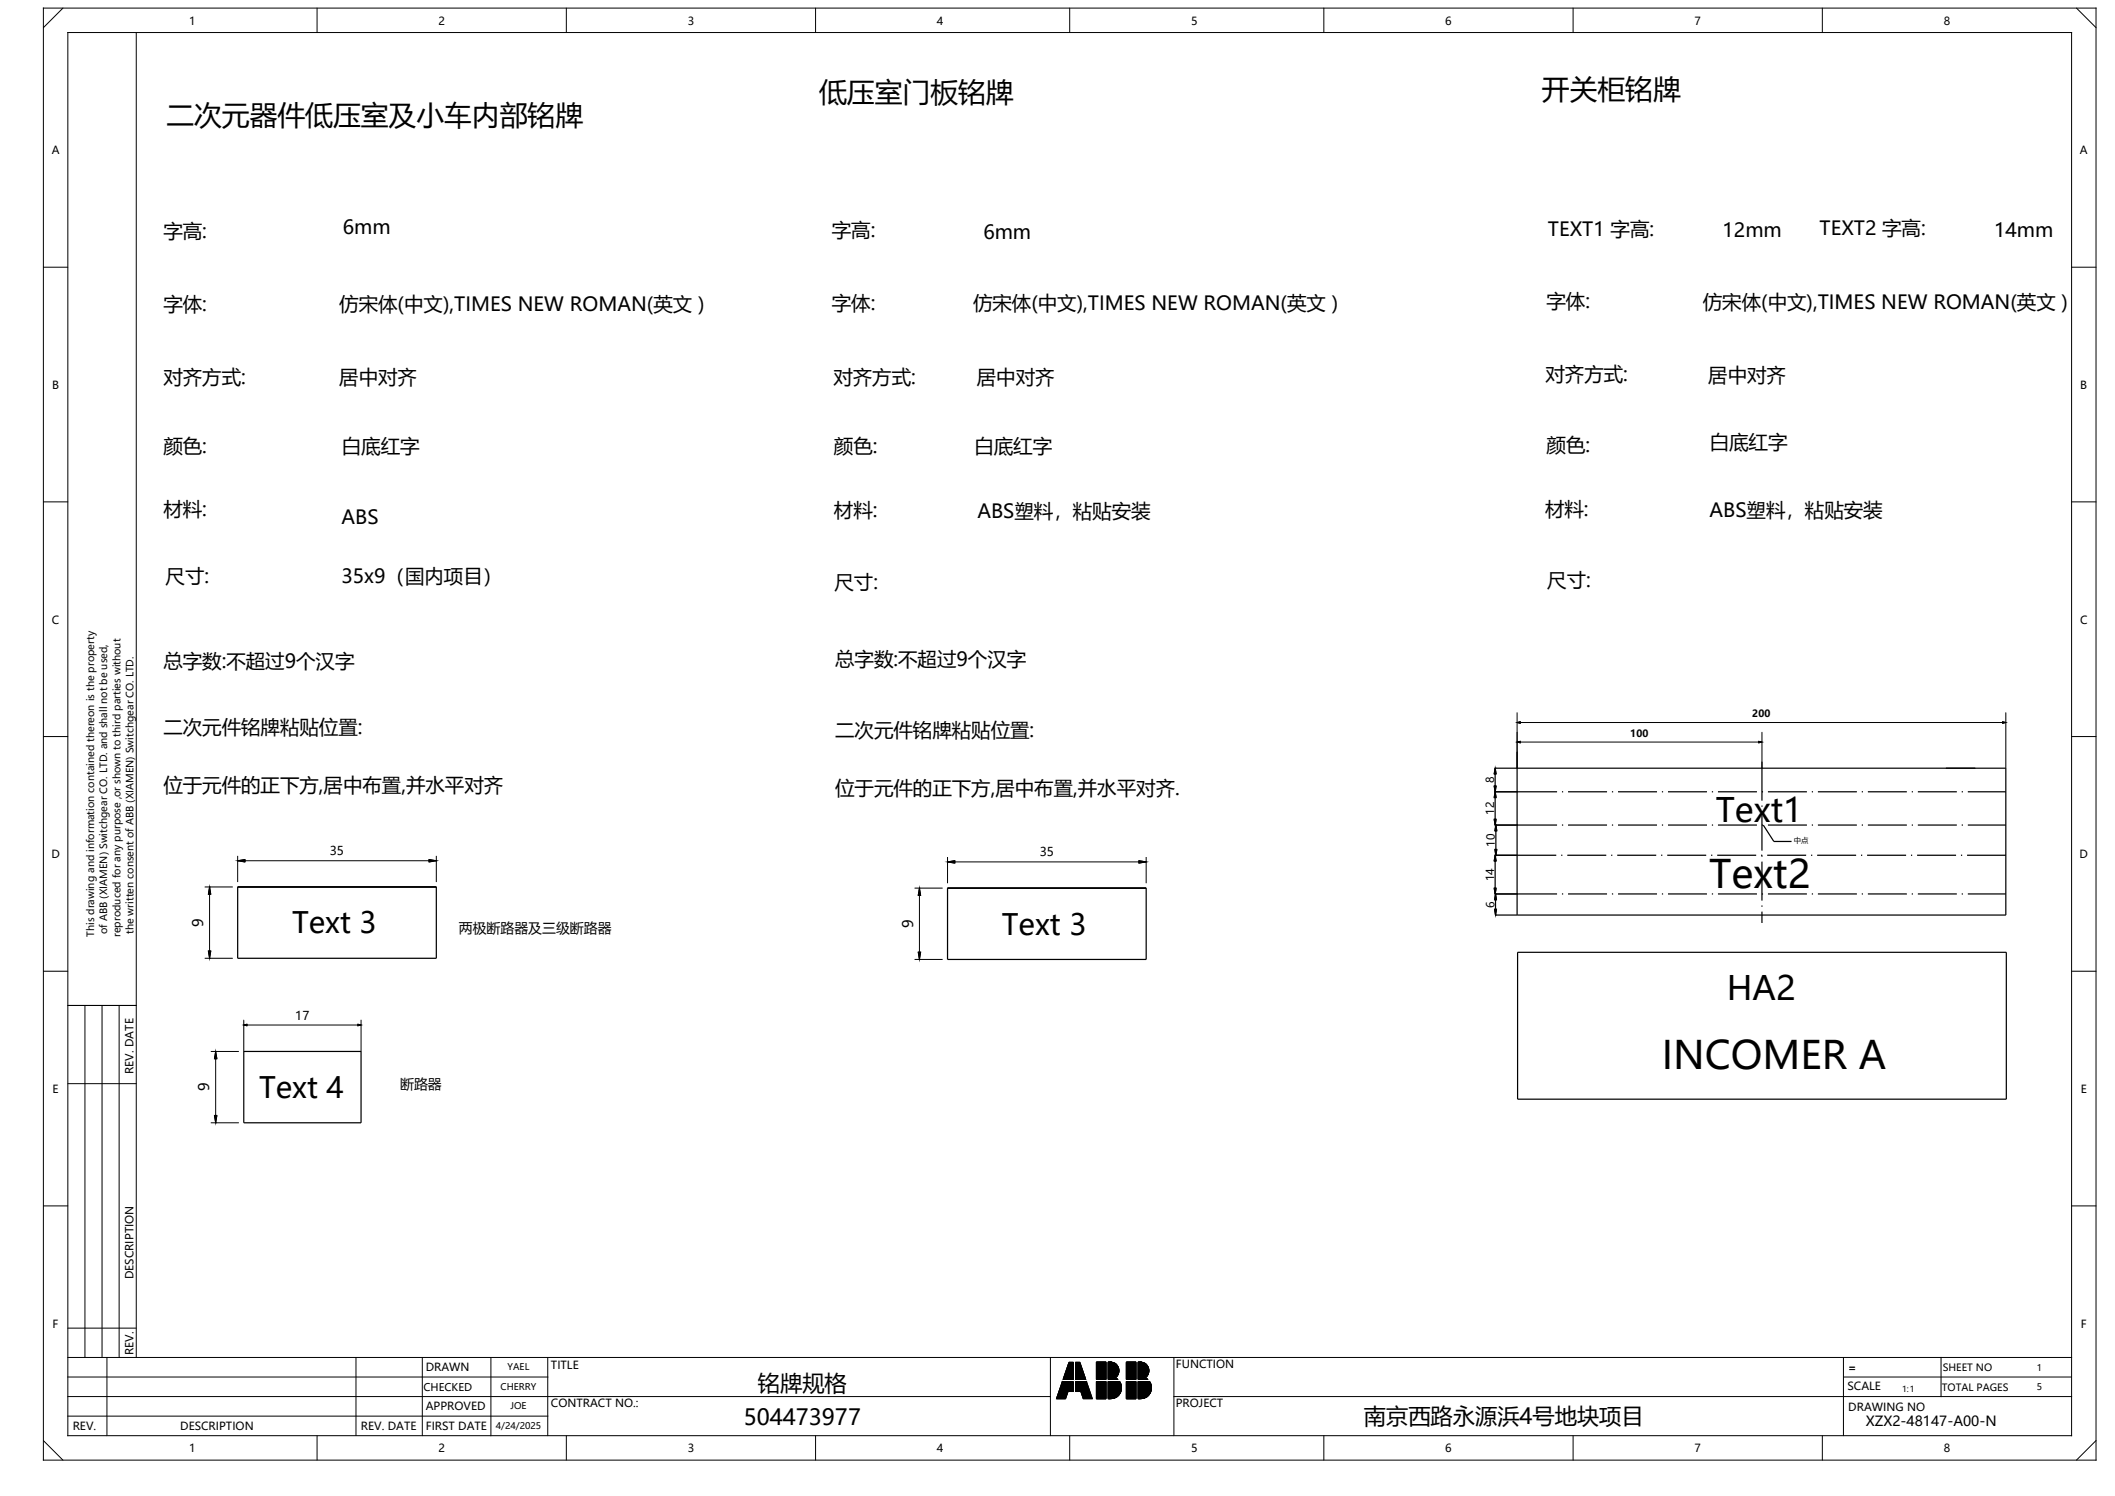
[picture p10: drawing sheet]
<svg xmlns="http://www.w3.org/2000/svg" width="297mm" height="210mm" viewBox="0 0 297 210" stroke-linecap="round" stroke-linejoin="round" font-family="sans-serif">
<defs><g id="words">
<g font-size="5.5">
<text x="240" y="124.6">Text2</text>
<text x="233.3" y="150">INCOMER A</text>
</g>
<g font-size="4.7">
<text x="240.9" y="115.4">Text1</text>
<text x="242.5" y="140.3">HA2</text>
</g>
<g font-size="4.1">
<text x="41" y="131">Text 3</text>
<text x="140.7" y="131.2">Text 3</text>
<text x="36.4" y="154.1">Text 4</text>
</g>
<g font-size="3.9">
<text x="23.4" y="17.6">二次元器件低压室及小车内部铭牌</text>
<text x="115" y="14.4">低压室门板铭牌</text>
<text x="216.5" y="13.9">开关柜铭牌</text>
</g>
<g font-size="3.1">
<text x="106.4" y="195.2">铭牌规格</text>
<text x="104.4" y="200">504473977</text>
<text x="191.5" y="199.9">南京西路永源浜4号地块项目</text>
</g>
<g font-size="2.7">
<text x="22.9" y="33.4">字高:</text>
<text x="48.1" y="32.9">6mm</text>
<text x="116.8" y="33.3">字高:</text>
<text x="138.1" y="33.6">6mm</text>
<text x="217.4" y="33.1">TEXT1 字高:</text>
<text x="241.9" y="33.3">12mm</text>
<text x="255.5" y="33">TEXT2 字高:</text>
<text x="280" y="33.3">14mm</text>
<text x="22.9" y="43.7">字体:</text>
<text x="47.6" y="43.7">仿宋体(中文),TIMES NEW ROMAN(英文 )</text>
<text x="116.8" y="43.6">字体:</text>
<text x="136.6" y="43.5">仿宋体(中文),TIMES NEW ROMAN(英文 )</text>
<text x="217.2" y="43.3">字体:</text>
<text x="239.1" y="43.4">仿宋体(中文),TIMES NEW ROMAN(英文 )</text>
<text x="22.9" y="54">对齐方式:</text>
<text x="47.6" y="54">居中对齐</text>
<text x="117" y="53.9">对齐方式:</text>
<text x="137.2" y="53.9">居中对齐</text>
<text x="217" y="53.5">对齐方式:</text>
<text x="239.9" y="53.7">居中对齐</text>
<text x="22.9" y="63.6">颜色:</text>
<text x="48" y="63.5">白底红字</text>
<text x="117.1" y="63.6">颜色:</text>
<text x="136.8" y="63.6">白底红字</text>
<text x="217.2" y="63.5">颜色:</text>
<text x="240.1" y="63.1">白底红字</text>
<text x="22.9" y="72.5">材料:</text>
<text x="48" y="73.6">ABS</text>
<text x="117.1" y="72.5">材料:</text>
<text x="137.2" y="72.7">ABS塑料，粘贴安装</text>
<text x="217" y="72.4">材料:</text>
<text x="240.1" y="72.6">ABS塑料，粘贴安装</text>
<text x="23.3" y="81.8">尺寸:</text>
<text x="48" y="81.8">35x9（国内项目）</text>
<text x="117.2" y="82.7">尺寸:</text>
<text x="217.3" y="82.4">尺寸:</text>
<text x="22.9" y="93.8">总字数:不超过9个汉字</text>
<text x="117.3" y="93.5">总字数:不超过9个汉字</text>
<text x="22.9" y="103">二次元件铭牌粘贴位置:</text>
<text x="117.3" y="103.4">二次元件铭牌粘贴位置:</text>
<text x="22.9" y="111.2">位于元件的正下方,居中布置,并水平对齐</text>
<text x="117.3" y="111.6">位于元件的正下方,居中布置,并水平对齐.</text>
</g>
<g font-size="2">
<text x="28.5" y="130.1" transform="rotate(-90 28.5 130.1)">9</text>
<text x="64.4" y="130.9">两极断路器及三级断路器</text>
<text x="128.2" y="130.3" transform="rotate(-90 128.2 130.3)">9</text>
<text x="29.4" y="153.2" transform="rotate(-90 29.4 153.2)">9</text>
<text x="56.2" y="152.9">断路器</text>
<text x="262" y="200.2">XZX2-48147-A00-N</text>
</g>
<g font-size="1.7">
<text x="46.3" y="120">35</text>
<text x="146" y="120.1">35</text>
<text x="41.5" y="143.2">17</text>
</g>
<g font-size="1.6">
<text x="26.6" y="3.5">1</text>
<text x="61.6" y="3.5">2</text>
<text x="96.6" y="3.5">3</text>
<text x="131.6" y="3.5">4</text>
<text x="167.3" y="3.5">5</text>
<text x="202.9" y="3.5">6</text>
<text x="237.9" y="3.5">7</text>
<text x="272.9" y="3.5">8</text>
<text x="7.3" y="21.7">A</text>
<text x="292.1" y="21.7">A</text>
<text x="7.3" y="54.6">B</text>
<text x="292.1" y="54.6">B</text>
<text x="7.3" y="87.5">C</text>
<text x="292.1" y="87.5">C</text>
<text x="209.8" y="109.9" transform="rotate(-90 209.8 109.9)">8</text>
<text x="209.8" y="114.4" transform="rotate(-90 209.8 114.4)">12</text>
<text x="209.9" y="118.9" transform="rotate(-90 209.9 118.9)">10</text>
<text x="7.2" y="120.5">D</text>
<text x="209.8" y="123.7" transform="rotate(-90 209.8 123.7)">14</text>
<text x="292" y="120.5">D</text>
<text x="209.9" y="127.4" transform="rotate(-90 209.9 127.4)">6</text>
<text x="7.4" y="153.4">E</text>
<text x="18.7" y="150.7" transform="rotate(-90 18.7 150.7)">REV. DATE</text>
<text x="292.2" y="153.4">E</text>
<text x="18.7" y="179.6" transform="rotate(-90 18.7 179.6)">DESCRIPTION</text>
<text x="7.4" y="186.4">F</text>
<text x="18.7" y="190.2" transform="rotate(-90 18.7 190.2)">REV.</text>
<text x="165.1" y="192">FUNCTION</text>
<text x="292.2" y="186.4">F</text>
<text x="59.8" y="192.5">DRAWN</text>
<text x="59.8" y="198">APPROVED</text>
<text x="77.4" y="192.2">TITLE</text>
<text x="77.4" y="197.5">CONTRACT NO.:</text>
<text x="165.1" y="197.5">PROJECT</text>
<text x="259.4" y="195.1">SCALE</text>
<text x="259.6" y="192.5">=</text>
<text x="10.2" y="200.8">REV.</text>
<text x="25.3" y="200.8">DESCRIPTION</text>
<text x="26.6" y="203.9">1</text>
<text x="50.7" y="200.8">REV. DATE</text>
<text x="59.8" y="200.7">FIRST DATE</text>
<text x="61.6" y="203.9">2</text>
<text x="96.6" y="203.9">3</text>
<text x="131.6" y="203.9">4</text>
<text x="167.3" y="203.9">5</text>
<text x="202.9" y="203.9">6</text>
<text x="237.9" y="203.9">7</text>
<text x="259.6" y="198">DRAWING NO</text>
<text x="272.9" y="203.9">8</text>
</g>
<text font-size="1.5" x="59.5" y="195.2">CHECKED</text>
<g font-size="1.4">
<text x="246.1" y="100.7">200</text>
<text x="228.9" y="103.5">100</text>
<text x="13.2" y="131.5" transform="rotate(-90 13.2 131.5)">This drawing and information contained thereon is the property</text>
<text x="15.1" y="131.1" transform="rotate(-90 15.1 131.1)">of ABB (XIAMEN) Switchgear CO. LTD. and shall not be used,</text>
<text x="16.9" y="131.5" transform="rotate(-90 16.9 131.5)">reproduced for any purpose ,or shown to third parties without</text>
<text x="18.8" y="131.1" transform="rotate(-90 18.8 131.1)">the written consent of ABB (XIAMEN) Switchgear CO. LTD.</text>
<text x="272.7" y="195.3">TOTAL PAGES</text>
<text x="272.8" y="192.5">SHEET NO</text>
</g>
<g font-size="1.3">
<text x="70.3" y="195.1">CHERRY</text>
<text x="71.3" y="192.3">YAEL</text>
<text x="71.7" y="197.8">JOE</text>
<text x="286" y="192.4">1</text>
<text x="286" y="195.2">5</text>
<text x="69.6" y="200.6">4/24/2025</text>
</g>
<text font-size="1.2" x="267.1" y="195.4">1:1</text>
<text font-size="1" x="251.9" y="118.3">中点</text>
</g></defs>
<g fill="none" stroke="#000" stroke-width=".14">
<path d="M6.1 1.1h288.2v203.9h-288.2zM8.8 1.1l-2.7 2.8M9.5 4.6h281.4v196.9h-281.4zM19.1 4.6v186M44.5 1.1v3.5M79.5 1.1v3.5M114.5 1.1v3.5M150.2 1.1v3.5M185.9 1.1v3.5M220.9 1.1v3.5M255.9 1.1v3.5M291.6 1.1l2.7 2.8"/>
<path d="M6.1 37.5h3.4M290.9 37.5h3.4M6.1 70.5h3.4M290.9 70.5h3.4M6.1 103.4h3.4M213 104.2l.5-.1v.2zM213 101.4l.5-.1v.2zM213 100.1v7.7M213.4 104.2h33.7M213.4 101.4h67.9M247 104.1l.4 .1-.4 .1zM247.4 102.8v5"/>
<path d="M281.2 101.3l.5 .1-.5 .1zM281.7 100.1v7.8M290.9 103.4h3.4M6.1 136.3h3.4M28.7 124.5h4M28.7 134.5h4M29.3 133.5h.3l-.2 1zM29.4 124.5h.1M29.4 134.5h.1M29.4 125.5v8M29.4 124.5l.2 1h-.3zM33.4 120.8h.1"/>
<path d="M33.4 120.1v3.7M33.4 120.8l1-.1v.3zM34.4 120.8h25.8M60.2 120.7l1.1 .1-1.1 .2zM61.3 120.8h.1M61.3 120.1v3.7M128.4 124.7h4M128.4 134.7h4M128.9 133.7h.4l-.2 1zM129.1 124.7h.1M129.1 134.7h.1M129.1 125.7v8"/>
<path d="M129.1 124.7l.2 1h-.4zM133.1 121h.1M133.1 120.3v3.7M133.1 121l1-.2v.4zM134.1 121h25.8M159.9 120.8l1.1 .2-1.1 .2zM161 121h.1M161 120.3v3.7M290.9 136.3h3.4M9.5 141.1h9.6M9.5 152.1h9.6M11.9 141.1v49.5"/>
<path d="M14.3 141.1v49.5M16.7 141.1v49.5M29.6 147.6h3.9M29.6 157.6h3.9M30.1 156.6h.4l-.2 1zM30.3 147.6h.1M30.3 157.6h.1M30.3 148.6v8M30.3 147.6l.2 1h-.4zM34.2 143.9l.5-.1v.2zM34.2 143.2v4.4M34.6 143.9h15.7"/>
<path d="M50.3 143.8l.4 .1-.4 .1zM50.7 143.2v4.4M6.1 169.3h3.4M290.9 169.3h3.4M9.5 198.8h67.4M9.5 196h138M9.5 193.3h67.4M9.5 190.6h281.4M9.5 186.4h9.6M15 190.6v10.9M50 190.6v10.9M59.3 190.6v10.9"/>
<path d="M68.9 190.6v11M76.9 190.6v10.9M147.5 190.6v10.9M149.2 194l-.8 2.3h1.2l.4-1M149.2 194h1.5v1.3h-.7M149.2 194l.8 1.3M150.1 191.2h.6v2.4h-1.4zM151 191.2h.6l.9 2.4h-1.5zM152.6 194l.8 2.3h-1.3l-.3-1M152.6 194h-1.6v1.3h.8M152.6 194l-.8 1.3M154 191.2h1.3v2.4h-1.3z"/>
<path d="M154 193.9h1.3v2.4h-1.3zM155.6 194h1.6M155.6 191.2h.6M155.6 192.6h1.5M155.6 191.7h1.3M155.6 191.8h1.4M155.6 191.9h1.4M155.6 192h1.5M155.6 192.1h1.5M155.6 192.2h1.5M155.6 192.3h1.5M155.6 192.7h1.5"/>
<path d="M155.6 192.8h1.5M155.6 192.8h1.4M155.6 192.9h1.4M155.6 193h1.4M155.6 193.1h1.3M155.6 191.6h1.2M155.6 191.4h.9M155.6 191.4h1M155.6 191.5h1.1M155.6 191.3h.8M155.6 193.2h1.2M155.6 195.2h1.8"/>
<path d="M155.6 194.3h1.8M155.6 194.4h1.8M155.6 194.1h1.7M155.6 194.2h1.7M155.6 194.2h1.8M155.6 193.5h1.2M155.6 194h1.7M155.6 194.5h1.8M155.6 194.5h1.9M155.6 194.6h1.9M155.6 194.7h1.9M155.6 194.8h1.9"/>
<path d="M155.6 194.9h1.9M155.6 195h1.9M155.6 195.1h1.9M155.6 195.5h1.7M155.6 195.6h1.7M155.6 195.6h1.6M155.6 195.7h1.6M155.6 195.8h1.5M155.6 195.9h1.5M155.6 195.9h1.4M155.6 196h1.3M155.6 196.1h1.2"/>
<path d="M155.6 195.3h1.8M155.6 195.4h1.8M155.6 193.3h1.2M155.6 193.3h1.1M155.6 193.4h1M155.6 193.5h1.1M155.6 196.1h1.1M155.6 196.2h1M155.6 196.3h.8M155.6 192.4h1.5M155.6 192.5h1.5M155.9 191.2a1.2 1.2 0 0 1 1.2 .9 1.2 1.2 0 0 1-.5 1.3"/>
<path d="M155.9 191.2h.1M155.9 191.2h-.3v2.4h1.3M155.9 191.2h.3M156.2 191.2l.2 .1M156.4 191.3l.1 .1M156.4 196.3h-.5M156.5 191.4h.1M156.6 193.4l.1 .1M156.6 196.2l-.2 .1M156.6 193.4l.3 .2M156.6 191.4l.1 .1M156.7 193.3l-.1 .1"/>
<path d="M156.7 193.5h.1M156.7 196.1l-.1 .1M156.7 191.5l.1 .1M156.8 193.3h-.1M156.8 191.6l.1 .1M156.8 193.5l.1 .1M156.8 196.1h-.1M156.8 193.2v.1M156.9 191.7h.1M156.9 193.1l-.1 .1M156.9 191.7l.1 .1M156.9 196l-.1 .1"/>
<path d="M156.9 193.1h.1M157 191.8v.1M157 193l-.1 .1M157 191.9h.1M157 195.9l-.1 .1M157 192.9v.1M157 191.9l.1 .1M157 192.8v.1M157.1 192v.1M157.1 192.8h-.1M157.1 195.9h-.1M157.1 192.1h.1"/>
<path d="M157.1 192.7v.1M157.1 192.1v.1M157.1 192.6v.1M157.1 192.2v.1M157.1 192.6h.1M157.1 192.3v.1M157.1 192.5v.1M157.1 192.4h.1M157.1 192.4v.1M157.1 195.8v.1M157.2 195.7l-.1 .1M157.2 193.9a1.54 1.54 0 0 1-1.3 2.4"/>
<path d="M157.2 193.9h-1.6v2.4h.3M157.2 193.9v.1M157.2 194h.1M157.2 195.6v.1M157.3 194v.1M157.3 195.6h-.1M157.3 194.1v.1M157.3 195.5v.1M157.3 194.2h.1M157.4 195.4l-.1 .1M157.4 194.2v.1M157.4 195.4h.1"/>
<path d="M157.4 194.3v.1M157.4 195.3v.1M157.4 194.4v.1M157.4 195.2v.1M157.4 194.5h.1M157.4 195.2h.1M157.5 194.5v.1M157.5 195.1l-.1 .1M157.5 194.6v.1M157.5 195v.1M157.5 194.7h.1M157.5 194.9v.1"/>
<path d="M157.5 194.7v.1M157.5 194.9h.1M157.5 194.8v.1M158.2 191.2h1.3v2.4h-1.3zM158.2 193.9h1.3v2.4h-1.3zM159.8 194h1.6M159.8 191.2h.6M159.8 192.6h1.5M159.8 191.7h1.3M159.8 191.8h1.4M159.8 191.9h1.4M159.8 192h1.5"/>
<path d="M159.8 192.1h1.5M159.8 192.2h1.5M159.8 192.3h1.5M159.8 192.7h1.5M159.8 192.8h1.5M159.8 192.8h1.4M159.8 192.9h1.4M159.8 193h1.4M159.8 193.1h1.3M159.8 191.6h1.2M159.8 191.4h.9M159.8 191.4h1"/>
<path d="M159.8 191.5h1.1M159.8 191.3h.8M159.8 193.2h1.2M159.8 195.2h1.9M159.8 195.2h1.8M159.8 194.3h1.8M159.8 194.4h1.8M159.8 194.1h1.7M159.8 194.2h1.8M159.8 193.5h1.2M159.8 194h1.7M159.8 194.5h1.9"/>
<path d="M159.8 194.6h1.9M159.8 194.7h1.9M159.8 194.8h1.9M159.8 194.9h1.9M159.8 195h1.9M159.8 195.1h1.9M159.8 195.5h1.7M159.8 195.6h1.7M159.8 195.6h1.6M159.8 195.7h1.6M159.8 195.8h1.5M159.8 195.9h1.5"/>
<path d="M159.8 195.9h1.4M159.8 196h1.3M159.8 196.1h1.2M159.8 195.3h1.8M159.8 195.4h1.8M159.8 193.3h1.2M159.8 193.3h1.1M159.8 193.4h1M159.8 193.5h1.1M159.8 196.1h1.1M159.8 196.2h1M159.8 196.3h.8"/>
<path d="M159.8 192.4h1.5M159.8 192.5h1.5M160.1 191.2a1.2 1.2 0 0 1 1.2 .9 1.2 1.2 0 0 1-.5 1.3M160.1 191.2h.1M160.1 191.2h-.3v2.4h1.3M160.1 191.2h.3M160.4 191.2l.2 .1M160.6 191.3l.1 .1M160.6 196.3h-.4M160.7 191.4h.1M160.8 193.4l.1 .1M160.8 196.2l-.2 .1"/>
<path d="M160.8 193.4l.3 .2M160.8 191.4l.1 .1M160.9 193.3l-.1 .1M160.9 193.5h.1M160.9 196.1l-.1 .1M160.9 191.5l.1 .1M161 193.3h-.1M161 191.6l.1 .1M161 193.5l.1 .1M161 196.1h-.1M161 193.2v.1M161.1 191.7h.1"/>
<path d="M161.1 193.1l-.1 .1M161.1 191.7l.1 .1M161.1 196l-.1 .1M161.1 193.1h.1M161.2 191.8v.1M161.2 193l-.1 .1M161.2 191.9h.1M161.2 195.9l-.1 .1M161.2 192.9v.1M161.2 191.9l.1 .1M161.2 192.8v.1M161.3 192v.1"/>
<path d="M161.3 192.8h-.1M161.3 195.9h-.1M161.3 192.1h.1M161.3 192.7v.1M161.3 192.1v.1M161.3 192.6v.1M161.3 192.2v.1M161.3 192.6h.1M161.3 192.3v.1M161.3 192.5v.1M161.3 192.4h.1M161.3 192.4v.1"/>
<path d="M161.3 195.8v.1M161.4 195.7l-.1 .1M161.4 193.9a1.54 1.54 0 0 1-1.2 2.4M161.4 193.9h-1.6v2.4h.4M161.4 193.9v.1M161.4 194h.1M161.4 195.6v.1M161.5 194v.1M161.5 195.6h-.1M161.5 194.1l.1 .1M161.5 195.5v.1M161.6 194.2h.1"/>
<path d="M161.6 195.4l-.1 .1M161.6 194.2v.1M161.6 195.4h.1M161.6 194.3v.1M161.6 195.3v.1M161.6 194.4l.1 .1M161.6 195.2v.1M161.7 194.5h.1M161.7 195.2h-.1M161.7 194.5v.1M161.7 195.1v.1M161.7 194.6v.1"/>
<path d="M161.7 195v.1M161.7 194.9v.1M161.7 194.7h.1M161.7 194.9h.1M161.7 194.7v.1M161.7 194.8v.1M164.8 196h126.1M164.8 190.6v10.9M258.9 193.3h32M258.9 190.6v10.9M272.6 190.6v5.4M6.1 202.2l2.7 2.8"/>
<path d="M44.5 201.5v3.5M79.5 201.5v3.5M114.5 201.5v3.5M150.2 201.5v3.5M185.9 201.5v3.5M220.9 201.5v3.5M255.9 201.5v3.5M294.3 202.2l-2.7 2.8"/>
</g>
<g fill="#000" stroke="#000" stroke-width=".14">
<path d="M210 107.8l.1 .9h-.3zM209.8 110.3h.3l-.1 .8zM210 111.1l.1 .9h-.3zM209.8 115h.3l-.1 .8zM210.1 115.8l.1 .8h-.3zM209.9 119.2h.3l-.1 .9zM213 104.2l.5-.1v.2zM213 101.4l.5-.1v.2zM247 104.1l.4 .1-.4 .1zM281.2 101.3l.5 .1-.5 .1zM29.4 124.5l.2 1h-.3zM29.3 133.5h.3l-.2 1z"/>
<path d="M33.4 120.8l1-.1v.3zM60.2 120.7l1.1 .1-1.1 .2zM129.1 124.7l.2 1h-.4zM128.9 133.7h.4l-.2 1zM133.1 121l1-.2v.4zM159.9 120.8l1.1 .2-1.1 .2zM210 120.1l.1 .8h-.3zM209.8 124.7h.3l-.1 .8zM210 125.5l.1 .8h-.2zM209.9 127.6h.2l-.1 .9zM30.3 147.6l.2 1h-.4zM30.1 156.6h.4l-.2 1z"/>
<path d="M34.2 143.9l.5-.1v.2zM50.3 143.8l.4 .1-.4 .1zM149.2 194h1.5v1.3h-.7zM149.2 194l.8 1.3-.4 1h-1.2zM150.1 191.2h.6v2.4h-1.4zM151 191.2h.6l.9 2.4h-1.5zM151 194h1.6l-.8 1.3h-.8zM152.6 194l.8 2.3h-1.3l-.3-1zM154 191.2h1.3v2.4h-1.3zM154 193.9h1.3v2.4h-1.3zM155.6 192.6h1.5zM155.6 191.7l1.4 .1z"/>
<path d="M155.6 191.8l1.4 .1zM155.6 191.9h1.4zM155.6 191.9l1.5 .1zM155.6 192l1.5 .1zM155.6 192.1h1.5zM155.6 192.1l1.5 .1zM155.6 192.2l1.5 .1zM155.6 191.7h1.3zM155.6 192.7h1.5zM155.6 192.8h1.5zM155.6 192.8h1.4zM155.6 192.9h1.4z"/>
<path d="M155.6 193h1.4zM155.6 191.6l1.3 .1zM155.6 191.4h1zM155.6 191.4l1.1 .1zM155.6 191.5l1.2 .1zM155.6 191.2h.6zM155.6 191.2l.8 .1zM155.6 191.3l.9 .1zM155.6 193.1h1.3zM155.6 195.2h1.8zM155.6 194.3l1.8 .1zM155.6 194.1l1.7 .1z"/>
<path d="M155.6 194.2h1.8zM155.6 194.2l1.8 .1zM155.6 193.5h1.2l.1 .1h-1.3zM155.6 193.9l1.6 .1zM155.6 194h1.7zM155.6 194l1.7 .1zM155.6 194.4l1.8 .1zM155.6 194.5h1.9zM155.6 194.5l1.9 .1zM155.6 194.6l1.9 .1zM155.6 194.7h1.9zM155.6 194.7l1.9 .1z"/>
<path d="M155.6 194.8h1.9zM155.6 194.9h1.9zM155.6 195h1.9zM155.6 195.1h1.9zM155.6 195.5h1.7zM155.6 195.6h1.7zM155.6 195.6h1.6zM155.6 195.7h1.6zM155.6 195.8h1.5zM155.6 195.9h1.5zM155.6 195.9h1.4zM155.6 196h1.3z"/>
<path d="M155.6 195.3h1.8zM155.6 195.4h1.8zM155.6 193.2h1.2zM155.6 193.3h1.2zM155.6 193.3h1.1zM155.6 193.4l1.1 .1zM155.6 193.5h1.2zM155.6 196.1h1.2zM155.6 196.1h1.1zM155.6 196.2h1zM155.6 196.3h.8zM155.6 192.3l1.5 .1z"/>
<path d="M155.6 192.4h1.5zM155.6 192.5h1.5zM158.2 191.2h1.3v2.4h-1.3zM158.2 193.9h1.3v2.4h-1.3zM159.8 195.2h1.9zM159.8 194h1.7zM159.8 194.3l1.8 .1zM159.8 194.2l1.8 .1zM159.8 194.2h1.8zM159.8 194.1l1.8 .1zM159.8 194l1.7 .1zM159.8 195.1h1.9z"/>
<path d="M159.8 195h1.9zM159.8 194.9h1.9zM159.8 194.8h1.9zM159.8 194.7l1.9 .1zM159.8 194.7h1.9zM159.8 194.6l1.9 .1zM159.8 194.5l1.9 .1zM159.8 194.5h1.9zM159.8 194.4l1.9 .1zM159.8 195.6h1.7zM159.8 195.5h1.7zM159.8 195.4h1.8z"/>
<path d="M159.8 195.3h1.8zM159.8 195.2h1.8zM159.8 193.1h1.3zM159.8 193.5h1.2l.1 .1h-1.3zM159.8 193.5h1.2zM159.8 193.4l1.1 .1zM159.8 193.3h1.1zM159.8 193.3h1.2zM159.8 193.2h1.2zM159.8 195.9h1.4zM159.8 196.3h.8zM159.8 196.2h1z"/>
<path d="M159.8 196.1h1.1zM159.8 196.1h1.2zM159.8 196h1.3zM159.8 193.9l1.6 .1zM159.8 195.9h1.5zM159.8 195.8h1.5zM159.8 195.7h1.6zM159.8 195.6h1.6zM159.8 191.9h1.4zM159.8 191.8l1.4 .1zM159.8 191.7l1.4 .1zM159.8 191.2l.8 .1z"/>
<path d="M159.8 191.2h.6zM159.8 191.6l1.3 .1zM159.8 191.5l1.2 .1zM159.8 191.4l1.1 .1zM159.8 191.4h1zM159.8 191.7h1.3zM159.8 191.3l.9 .1zM159.8 193h1.4zM159.8 192.9h1.4zM159.8 192.8h1.4zM159.8 192.6h1.5zM159.8 192.2l1.5 .1z"/>
<path d="M159.8 192.1l1.5 .1zM159.8 192.1h1.5zM159.8 192.3l1.5 .1zM159.8 192.5h1.5zM159.8 192.4h1.5zM159.8 192l1.5 .1zM159.8 192.7h1.5zM159.8 192.8h1.5zM159.8 191.9l1.5 .1z"/>
</g>
<g fill="none" stroke="#000" stroke-width=".17">
<path d="M209.8 110.3h.3l-.3 1.7h.3zM209.8 115h.3l-.1 .8zM209.9 107.8l71.8 .1v20.6h-71.8M209.9 115.8h3.3M209.9 111.1h3.3M209.9 119.2h.3l-.1 .9zM210 107.8h.1M210 111.1h.1M210 115.8h.1M210 108.7v1.6M210 112v3M210 107.8l.1 .9h-.3z"/>
<path d="M210.1 115.8h.1M210.1 116.6v2.6M210.1 115.8l.1 .8h-.3zM213 105.5v22.9M247.6 115.8l1.5 2.3h2.5M33.4 124.5h27.9v10h-27.9zM133.1 124.7h27.9v10h-27.9zM209.8 124.7h.3l-.1 .8zM209.9 127.6h.2l-.1 .9zM209.9 120.1h3.2M209.9 125.5h3.3M210 120.1h.1"/>
<path d="M210 125.5h.1M210 120.9v3.8M210 120.1l.1 .8h-.3zM210 128.5h.1M210 126.3v1.3M210 125.5l.1 .8h-.2zM210.1 120.1h.1M213.1 133.7h68.6v20.6h-68.6zM34.2 147.6h16.5v10h-16.5z"/>
</g>
<path d="M213.2 111.1h68.5M213.2 115.8h68.5M247.4 106.9v22.7M213.1 120.1h68.6M213.2 125.5h68.5" fill="none" stroke="#000" stroke-width=".17" stroke-dasharray="5.5 .7 .2 .7" stroke-linecap="butt"/>
<use href="#words"/>
</svg>
